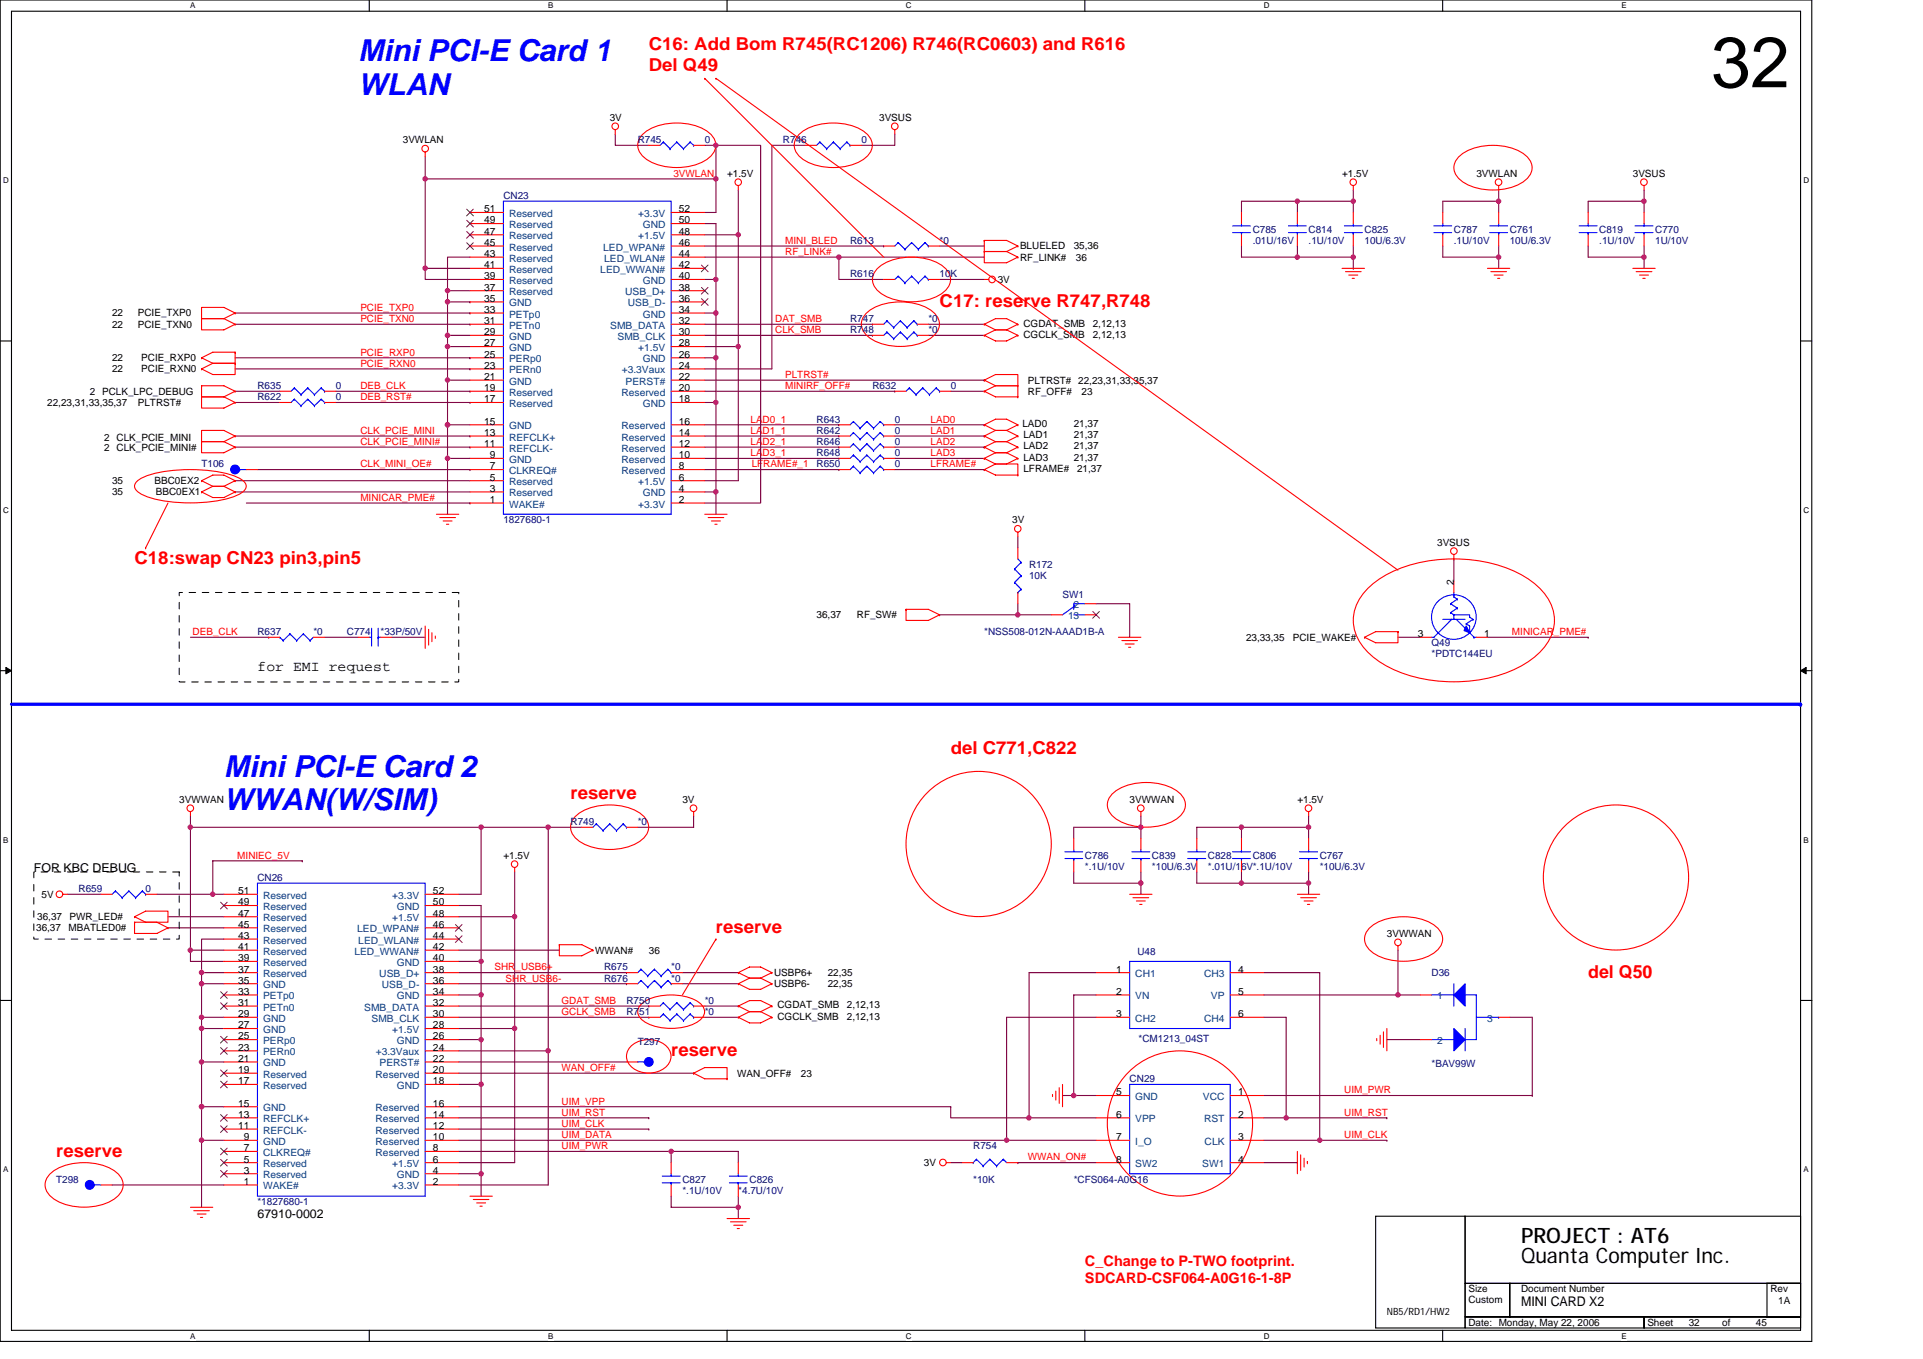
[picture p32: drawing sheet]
<svg xmlns="http://www.w3.org/2000/svg" width="297mm" height="210mm" viewBox="0 0 297 210" stroke-linecap="round" stroke-linejoin="round" font-family="sans-serif">
<defs><g id="words">
<text font-size="11" x="264.3" y="13.5">32</text>
<g font-size="4.7" fill="#00f">
<text x="55.3" y="9.5">Mini PCI-E Card 1</text>
<text x="55.3" y="14.7">WLAN</text>
<text x="34.6" y="120">Mini PCI-E Card 2</text>
<text x="34.6" y="125.2">WWAN(W/SIM)</text>
</g>
<g font-size="3.3">
<text x="234.9" y="195.1">Quanta Computer Inc.</text>
<text x="234.9" y="192">PROJECT : AT6</text>
</g>
<g font-size="2.8" fill="#f00">
<text x="100.2" y="7.7">C16: Add Bom R745(RC1206) R746(RC0603) and R616</text>
<text x="100.2" y="11">Del Q49</text>
<text x="145.1" y="47.5">C17: reserve R747,R748</text>
<text x="20.8" y="87.2">C18:swap CN23 pin3,pin5</text>
<text x="146.9" y="116.6">del C771,C822</text>
<text x="88.1" y="123.5">reserve</text>
<text x="110.6" y="144.2">reserve</text>
<text x="245.3" y="151.1">del Q50</text>
<text x="103.7" y="163.2">reserve</text>
<text x="8.7" y="178.8">reserve</text>
</g>
<text font-size="2.2" x="39.8" y="103.7">for EMI request</text>
<g font-size="2.2" fill="#f00">
<text x="167.6" y="195.6">C_Change to P-TWO footprint.</text>
<text x="167.6" y="198.2">SDCARD-CSF064-A0G16-1-8P</text>
</g>
<text font-size="2.1" x="234.9" y="201.9">MINI CARD X2</text>
<g font-size="1.9">
<text x="5.2" y="134.7">FOR KBC DEBUG</text>
<text x="39.8" y="188.2">67910-0002</text>
</g>
<g font-size="1.5">
<text x="62.2" y="22.1">3VWLAN</text>
<text x="94.2" y="18.7">3V</text>
<text x="135.8" y="18.7">3VSUS</text>
<text x="112.3" y="27.3">+1.5V</text>
<text x="207.3" y="27.3">+1.5V</text>
<text x="228" y="27.3">3VWLAN</text>
<text x="252.2" y="27.3">3VSUS</text>
<text x="74.8" y="32.8">51</text>
<text x="74.8" y="34.5">49</text>
<text x="104.9" y="32.8">52</text>
<text x="104.9" y="34.5">50</text>
<text x="74.8" y="36.3">47</text>
<text x="74.8" y="38">45</text>
<text x="74.8" y="39.7">43</text>
<text x="74.8" y="41.4">41</text>
<text x="104.9" y="36.3">48</text>
<text x="104.9" y="41.4">42</text>
<text x="104.9" y="38">46</text>
<text x="104.9" y="39.7">44</text>
<text x="157.6" y="40.3">RF_LINK#</text>
<text x="157.6" y="38.5">BLUELED</text>
<text x="165.9" y="38.5">35,36</text>
<text x="166.2" y="40.3">36</text>
<text x="74.8" y="43.2">39</text>
<text x="74.8" y="44.9">37</text>
<text x="74.8" y="46.6">35</text>
<text x="104.9" y="46.6">36</text>
<text x="104.9" y="43.2">40</text>
<text x="104.9" y="44.9">38</text>
<text x="154.1" y="43.7">3V</text>
<text x="17.3" y="48.9">22</text>
<text x="17.3" y="50.6">22</text>
<text x="21.3" y="48.9">PCIE_TXP0</text>
<text x="21.3" y="50.6">PCIE_TXN0</text>
<text x="74.8" y="48.3">33</text>
<text x="74.8" y="50.1">31</text>
<text x="74.8" y="51.8">29</text>
<text x="74.8" y="53.5">27</text>
<text x="104.9" y="53.5">28</text>
<text x="104.9" y="48.3">34</text>
<text x="104.9" y="50.1">32</text>
<text x="104.9" y="51.8">30</text>
<text x="158.1" y="50.5">CGDAT_SMB</text>
<text x="158.1" y="52.2">CGCLK_SMB</text>
<text x="168.8" y="52.2">2,12,13</text>
<text x="168.8" y="50.5">2,12,13</text>
<text x="17.3" y="57.5">22</text>
<text x="17.3" y="55.8">22</text>
<text x="21.8" y="57.5">PCIE_RXN0</text>
<text x="21.8" y="55.8">PCIE_RXP0</text>
<text x="74.8" y="55.3">25</text>
<text x="74.8" y="57">23</text>
<text x="74.8" y="58.7">21</text>
<text x="104.9" y="58.7">22</text>
<text x="104.9" y="55.3">26</text>
<text x="104.9" y="57">24</text>
<text x="158.8" y="59.3">PLTRST# 22,23,31,33,35,37</text>
<text x="7.3" y="62.7">22,23,31,33,35,37</text>
<text x="13.9" y="61">2 PCLK_LPC_DEBUG</text>
<text x="21.3" y="62.7">PLTRST#</text>
<text x="74.8" y="60.4">19</text>
<text x="74.8" y="62.2">17</text>
<text x="74.8" y="65.6">15</text>
<text x="104.9" y="62.2">18</text>
<text x="104.9" y="60.4">20</text>
<text x="104.9" y="65.6">16</text>
<text x="157.9" y="66">LAD0</text>
<text x="158.8" y="61">RF_OFF#</text>
<text x="165.9" y="66">21,37</text>
<text x="167.1" y="61">23</text>
<text x="16.1" y="69.6">2 CLK_PCIE_MINI#</text>
<text x="16.1" y="68.1">2 CLK_PCIE_MINI</text>
<text x="74.8" y="67.4">13</text>
<text x="74.8" y="69.1">11</text>
<text x="75.7" y="70.8">9</text>
<text x="104.9" y="67.4">14</text>
<text x="104.9" y="69.1">12</text>
<text x="104.9" y="70.8">10</text>
<text x="158.1" y="67.7">LAD1</text>
<text x="158.1" y="69.4">LAD2</text>
<text x="158.1" y="71.2">LAD3</text>
<text x="165.9" y="67.7">21,37</text>
<text x="165.9" y="69.4">21,37</text>
<text x="165.9" y="71.2">21,37</text>
<text x="17.3" y="76.5">35</text>
<text x="17.3" y="74.8">35</text>
<text x="23.9" y="74.8">BBC0EX2</text>
<text x="24.1" y="76.5">BBC0EX1</text>
<text x="75.7" y="72.5">7</text>
<text x="75.7" y="74.3">5</text>
<text x="75.7" y="76">3</text>
<text x="75.7" y="77.7">1</text>
<text x="104.9" y="74.3">6</text>
<text x="104.9" y="77.7">2</text>
<text x="104.9" y="76">4</text>
<text x="104.9" y="72.5">8</text>
<text x="158.1" y="72.9">LFRAME#</text>
<text x="166.4" y="72.9">21,37</text>
<text x="156.4" y="80.9">3V</text>
<text x="222" y="84.3">3VSUS</text>
<text x="126.1" y="95.5">36,37</text>
<text x="132.4" y="95.5">RF_SW#</text>
<text x="224.6" y="90.3" transform="rotate(-90 224.6 90.3)">2</text>
<text x="192.5" y="99">23,33,35</text>
<text x="199.7" y="99">PCIE_WAKE#</text>
<text x="219" y="98.4">3</text>
<text x="229.3" y="98.4">1</text>
<text x="27.7" y="124">3VWWAN</text>
<text x="105.4" y="124">3V</text>
<text x="174.5" y="124">3VWWAN</text>
<text x="200.4" y="124">+1.5V</text>
<text x="77.8" y="132.7">+1.5V</text>
<text x="5.6" y="143.9">36,37</text>
<text x="5.8" y="142.2">36,37</text>
<text x="6.4" y="138.7">5V</text>
<text x="10.6" y="143.9">MBATLED0#</text>
<text x="10.7" y="142.2">PWR_LED#</text>
<text x="36.8" y="138.2">51</text>
<text x="36.8" y="139.9">49</text>
<text x="36.8" y="141.6">47</text>
<text x="36.8" y="143.3">45</text>
<text x="66.9" y="138.2">52</text>
<text x="66.9" y="141.6">48</text>
<text x="66.9" y="139.9">50</text>
<text x="66.9" y="143.3">46</text>
<text x="36.8" y="145.1">43</text>
<text x="36.8" y="146.8">41</text>
<text x="36.8" y="148.5">39</text>
<text x="66.9" y="148.5">40</text>
<text x="66.9" y="146.8">42</text>
<text x="66.9" y="145.1">44</text>
<text x="91.9" y="147.4">WWAN#</text>
<text x="100.2" y="147.4">36</text>
<text x="214.2" y="144.8">3VWWAN</text>
<text x="36.8" y="150.3">37</text>
<text x="36.8" y="152">35</text>
<text x="36.8" y="153.7">33</text>
<text x="36.8" y="155.4">31</text>
<text x="66.9" y="152">36</text>
<text x="66.9" y="153.7">34</text>
<text x="66.9" y="155.4">32</text>
<text x="66.9" y="150.3">38</text>
<text x="119.6" y="150.8">USBP6+</text>
<text x="119.6" y="152.5">USBP6-</text>
<text x="120.1" y="155.8">CGDAT_SMB</text>
<text x="127.9" y="150.8">22,35</text>
<text x="127.9" y="152.5">22,35</text>
<text x="130.8" y="155.8">2,12,13</text>
<text x="172.4" y="150.3">1</text>
<text x="172.4" y="153.7">2</text>
<text x="191.2" y="153.7">5</text>
<text x="191.2" y="150.3">4</text>
<text x="36.8" y="157.2">29</text>
<text x="36.8" y="158.9">27</text>
<text x="36.8" y="160.6">25</text>
<text x="66.9" y="158.9">28</text>
<text x="66.9" y="160.6">26</text>
<text x="66.9" y="157.2">30</text>
<text x="120.1" y="157.5">CGCLK_SMB</text>
<text x="130.8" y="157.5">2,12,13</text>
<text x="172.4" y="157.2">3</text>
<text x="191.2" y="157.2">6</text>
<text x="36.8" y="162.3">23</text>
<text x="36.8" y="164.1">21</text>
<text x="36.8" y="165.8">19</text>
<text x="36.8" y="167.5">17</text>
<text x="66.9" y="164.1">22</text>
<text x="66.9" y="167.5">18</text>
<text x="66.9" y="162.3">24</text>
<text x="66.9" y="165.8">20</text>
<text x="113.9" y="166.3">WAN_OFF#</text>
<text x="123.7" y="166.3">23</text>
<text x="36.8" y="171">15</text>
<text x="36.8" y="172.7">13</text>
<text x="66.9" y="171">16</text>
<text x="66.9" y="172.7">14</text>
<text x="172.4" y="169.2">5</text>
<text x="172.4" y="172.7">6</text>
<text x="191.2" y="169.2">1</text>
<text x="191.2" y="172.7">2</text>
<text x="36.8" y="174.4">11</text>
<text x="37.7" y="176.2">9</text>
<text x="37.7" y="177.9">7</text>
<text x="37.7" y="179.6">5</text>
<text x="66.9" y="179.6">6</text>
<text x="66.9" y="174.4">12</text>
<text x="66.9" y="176.2">10</text>
<text x="66.9" y="177.9">8</text>
<text x="172.4" y="176.2">7</text>
<text x="172.4" y="179.6">8</text>
<text x="191.2" y="176.2">3</text>
<text x="191.2" y="179.6">4</text>
<text x="37.7" y="181.3">3</text>
<text x="37.7" y="183.1">1</text>
<text x="66.9" y="183.1">2</text>
<text x="66.9" y="181.3">4</text>
<text x="142.7" y="180.2">3V</text>
<text x="214.2" y="203.2">NB5/RD1/HW2</text>
<text x="226.8" y="199.7">Size</text>
<text x="226.8" y="201.3">Custom</text>
<text x="234.9" y="199.7">Document Number</text>
<text x="273.5" y="199.7">Rev</text>
<text x="274.7" y="201.4">1A</text>
<text x="226.8" y="204.9">Date: Monday, May 22, 2006</text>
<text x="254.5" y="204.9">Sheet</text>
<text x="260.9" y="204.9">32</text>
<text x="266" y="204.9">of</text>
<text x="271.2" y="204.9">45</text>
</g>
<g font-size="1.5" fill="#000080">
<text x="98.5" y="22.1">R745</text>
<text x="108.9" y="22.1">0</text>
<text x="120.9" y="22.1">R746</text>
<text x="133" y="22.1">0</text>
<text x="77.8" y="30.8">CN23</text>
<text x="193.5" y="35.9">C785</text>
<text x="202.1" y="35.9">C814</text>
<text x="210.8" y="35.9">C825</text>
<text x="224.6" y="35.9">C787</text>
<text x="233.2" y="35.9">C761</text>
<text x="247" y="35.9">C819</text>
<text x="255.7" y="35.9">C770</text>
<text x="131.3" y="37.7">R613</text>
<text x="145.1" y="37.7">*0</text>
<text x="193.5" y="37.7">.01U/16V</text>
<text x="202.1" y="37.7">.1U/10V</text>
<text x="210.8" y="37.7">10U/6.3V</text>
<text x="224.6" y="37.7">.1U/10V</text>
<text x="233.2" y="37.7">10U/6.3V</text>
<text x="247" y="37.7">.1U/10V</text>
<text x="255.7" y="37.7">1U/10V</text>
<text x="131.3" y="42.9">R616</text>
<text x="145.1" y="42.9">10K</text>
<text x="131.3" y="51.5">R748</text>
<text x="131.3" y="49.8">R747</text>
<text x="143.4" y="51.5">*0</text>
<text x="143.4" y="49.8">*0</text>
<text x="39.8" y="60.1">R635</text>
<text x="39.8" y="61.8">R622</text>
<text x="51.9" y="60.1">0</text>
<text x="51.9" y="61.8">0</text>
<text x="126.1" y="65.3">R643</text>
<text x="134.8" y="60.1">R632</text>
<text x="138.2" y="65.3">0</text>
<text x="146.8" y="60.1">0</text>
<text x="126.1" y="67">R642</text>
<text x="126.1" y="68.8">R646</text>
<text x="126.1" y="70.5">R648</text>
<text x="138.2" y="67">0</text>
<text x="138.2" y="68.8">0</text>
<text x="138.2" y="70.5">0</text>
<text x="31.1" y="72.2">T106</text>
<text x="126.1" y="72.2">R650</text>
<text x="138.2" y="72.2">0</text>
<text x="77.8" y="80.9">1827680-1</text>
<text x="159" y="87.8">R172</text>
<text x="159" y="89.5">10K</text>
<text x="164.1" y="92.4">SW1</text>
<text x="39.8" y="98.1">R637</text>
<text x="48.4" y="98.1">*0</text>
<text x="53.6" y="98.1">C774</text>
<text x="58.8" y="98.1">*33P/50V</text>
<text x="152" y="98.1">*NSS508-012N-AAAD1B-A</text>
<text x="221.1" y="99.9">Q49</text>
<text x="221.1" y="101.6">*PDTC144EU</text>
<text x="88.1" y="127.5">R749</text>
<text x="98.5" y="127.5">*0</text>
<text x="12.1" y="137.9">R659</text>
<text x="22.5" y="137.9">0</text>
<text x="39.8" y="136.1">CN26</text>
<text x="167.6" y="132.7">C786</text>
<text x="167.6" y="134.4">*.1U/10V</text>
<text x="177.9" y="132.7">C839</text>
<text x="177.9" y="134.4">*10U/6.3V</text>
<text x="186.6" y="132.7">C828</text>
<text x="186.6" y="134.4">*.01U/16V*.1U/10V</text>
<text x="193.5" y="132.7">C806</text>
<text x="203.9" y="132.7">C767</text>
<text x="203.9" y="134.4">*10U/6.3V</text>
<text x="93.3" y="149.9">R675</text>
<text x="103.7" y="149.9">*0</text>
<text x="175.7" y="147.5">U48</text>
<text x="93.3" y="151.7">R676</text>
<text x="96.8" y="155.1">R750</text>
<text x="103.7" y="151.7">*0</text>
<text x="108.9" y="155.1">*0</text>
<text x="221.1" y="150.8">D36</text>
<text x="96.8" y="156.8">R751</text>
<text x="98.5" y="161.5">T297</text>
<text x="108.9" y="156.8">*0</text>
<text x="175.9" y="161">*CM1213_04ST</text>
<text x="174.5" y="167.2">CN29</text>
<text x="221.1" y="164.8">*BAV99W</text>
<text x="150.3" y="177.6">R754</text>
<text x="8.7" y="182.8">T298</text>
<text x="105.4" y="182.8">C827</text>
<text x="105.4" y="184.5">*.1U/10V</text>
<text x="114" y="184.5">*4.7U/10V</text>
<text x="115.8" y="182.8">C826</text>
<text x="150.3" y="182.8">*10K</text>
<text x="165.9" y="182.8">*CFS064-A0G16</text>
<text x="39.8" y="186.2">*1827680-1</text>
</g>
<g font-size="1.5" fill="#f00">
<text x="104" y="27.3">3VWLAN</text>
<text x="121.3" y="39.4">RF_LINK#</text>
<text x="121.3" y="37.7">MINI_BLED</text>
<text x="55.7" y="49.8">PCIE_TXN0</text>
<text x="55.7" y="48">PCIE_TXP0</text>
<text x="119.7" y="51.5">CLK_SMB</text>
<text x="119.7" y="49.8">DAT_SMB</text>
<text x="55.7" y="56.7">PCIE_RXN0</text>
<text x="55.7" y="54.9">PCIE_RXP0</text>
<text x="121.3" y="58.4">PLTRST#</text>
<text x="55.7" y="61.8">DEB_RST#</text>
<text x="55.7" y="60.1">DEB_CLK</text>
<text x="115.9" y="65.3">LAD0_1</text>
<text x="121.3" y="60.1">MINIRF_OFF#</text>
<text x="143.7" y="65.3">LAD0</text>
<text x="55.7" y="67">CLK_PCIE_MINI</text>
<text x="55.7" y="68.7">CLK_PCIE_MINI#</text>
<text x="115.9" y="67">LAD1_1</text>
<text x="115.9" y="70.5">LAD3_1</text>
<text x="115.9" y="68.7">LAD2_1</text>
<text x="143.7" y="67">LAD1</text>
<text x="143.7" y="68.7">LAD2</text>
<text x="143.7" y="70.5">LAD3</text>
<text x="55.7" y="77.4">MINICAR_PME#</text>
<text x="55.7" y="72.2">CLK_MINI_OE#</text>
<text x="116.1" y="72.2">LFRAME#_1</text>
<text x="143.7" y="72.2">LFRAME#</text>
<text x="29.8" y="98.1">DEB_CLK</text>
<text x="233.5" y="98.1">MINICAR_PME#</text>
<text x="36.7" y="132.7">MINIEC_5V</text>
<text x="76.4" y="149.9">SHR_USB6+</text>
<text x="78.1" y="151.7">SHR_USB6-</text>
<text x="86.7" y="155.1">GDAT_SMB</text>
<text x="86.7" y="156.8">GCLK_SMB</text>
<text x="86.7" y="165.5">WAN_OFF#</text>
<text x="86.7" y="172.4">UIM_RST</text>
<text x="86.7" y="170.7">UIM_VPP</text>
<text x="207.6" y="168.9">UIM_PWR</text>
<text x="207.6" y="172.4">UIM_RST</text>
<text x="86.7" y="177.6">UIM_PWR</text>
<text x="86.7" y="174.1">UIM_CLK</text>
<text x="86.7" y="175.9">UIM_DATA</text>
<text x="158.8" y="179.3">WWAN_ON#</text>
<text x="207.6" y="175.9">UIM_CLK</text>
</g>
<g font-size="1.5" fill="#004080">
<text x="78.6" y="33.5">Reserved</text>
<text x="78.6" y="35.2">Reserved</text>
<text x="98.6" y="33.5">+3.3V</text>
<text x="99.3" y="35.2">GND</text>
<text x="78.6" y="37">Reserved</text>
<text x="78.6" y="38.7">Reserved</text>
<text x="78.6" y="40.4">Reserved</text>
<text x="93.2" y="38.7">LED_WPAN#</text>
<text x="93.3" y="40.4">LED_WLAN#</text>
<text x="98.6" y="37">+1.5V</text>
<text x="78.6" y="42.2">Reserved</text>
<text x="78.6" y="43.9">Reserved</text>
<text x="78.6" y="45.6">Reserved</text>
<text x="78.6" y="47.3">GND</text>
<text x="92.7" y="42.2">LED_WWAN#</text>
<text x="96.6" y="45.6">USB_D+</text>
<text x="97" y="47.3">USB_D-</text>
<text x="99.3" y="43.9">GND</text>
<text x="78.6" y="49.1">PETp0</text>
<text x="78.6" y="50.8">PETn0</text>
<text x="78.6" y="52.5">GND</text>
<text x="94.3" y="50.8">SMB_DATA</text>
<text x="95.4" y="52.5">SMB_CLK</text>
<text x="99.3" y="49.1">GND</text>
<text x="78.6" y="54.3">GND</text>
<text x="78.6" y="56">PERp0</text>
<text x="78.6" y="57.7">PERn0</text>
<text x="78.6" y="59.4">GND</text>
<text x="96" y="57.7">+3.3Vaux</text>
<text x="96.6" y="59.4">PERST#</text>
<text x="98.6" y="54.3">+1.5V</text>
<text x="99.3" y="56">GND</text>
<text x="78.6" y="61.2">Reserved</text>
<text x="78.6" y="62.9">Reserved</text>
<text x="96" y="61.2">Reserved</text>
<text x="99.3" y="62.9">GND</text>
<text x="78.6" y="66.3">GND</text>
<text x="78.6" y="68.1">REFCLK+</text>
<text x="78.6" y="69.8">REFCLK-</text>
<text x="78.6" y="71.5">GND</text>
<text x="96" y="66.3">Reserved</text>
<text x="96" y="68.1">Reserved</text>
<text x="96" y="69.8">Reserved</text>
<text x="96" y="71.5">Reserved</text>
<text x="78.6" y="73.3">CLKREQ#</text>
<text x="78.6" y="75">Reserved</text>
<text x="78.6" y="76.7">Reserved</text>
<text x="96" y="73.3">Reserved</text>
<text x="98.6" y="75">+1.5V</text>
<text x="99.3" y="76.7">GND</text>
<text x="78.6" y="78.4">WAKE#</text>
<text x="98.6" y="78.4">+3.3V</text>
<text x="165" y="95.7">13</text>
<text x="165.8" y="94">2</text>
<text x="40.6" y="138.9">Reserved</text>
<text x="40.6" y="140.6">Reserved</text>
<text x="40.6" y="142.3">Reserved</text>
<text x="60.6" y="138.9">+3.3V</text>
<text x="60.6" y="142.3">+1.5V</text>
<text x="61.3" y="140.6">GND</text>
<text x="40.6" y="144.1">Reserved</text>
<text x="40.6" y="145.8">Reserved</text>
<text x="40.6" y="147.5">Reserved</text>
<text x="40.6" y="149.2">Reserved</text>
<text x="54.7" y="147.5">LED_WWAN#</text>
<text x="55.2" y="144.1">LED_WPAN#</text>
<text x="55.3" y="145.8">LED_WLAN#</text>
<text x="61.3" y="149.2">GND</text>
<text x="40.6" y="151">Reserved</text>
<text x="40.6" y="152.7">GND</text>
<text x="40.6" y="154.4">PETp0</text>
<text x="58.6" y="151">USB_D+</text>
<text x="59" y="152.7">USB_D-</text>
<text x="61.3" y="154.4">GND</text>
<text x="175.4" y="151">CH1</text>
<text x="175.4" y="154.4">VN</text>
<text x="186" y="151">CH3</text>
<text x="187" y="154.4">VP</text>
<text x="222" y="154.4">1</text>
<text x="40.6" y="156.1">PETn0</text>
<text x="40.6" y="157.9">GND</text>
<text x="40.6" y="159.6">GND</text>
<text x="40.6" y="161.3">PERp0</text>
<text x="56.3" y="156.1">SMB_DATA</text>
<text x="57.4" y="157.9">SMB_CLK</text>
<text x="60.6" y="159.6">+1.5V</text>
<text x="61.3" y="161.3">GND</text>
<text x="175.4" y="157.9">CH2</text>
<text x="186" y="157.9">CH4</text>
<text x="222" y="161.3">2</text>
<text x="229.7" y="157.9">3</text>
<text x="40.6" y="163.1">PERn0</text>
<text x="40.6" y="164.8">GND</text>
<text x="40.6" y="166.5">Reserved</text>
<text x="58" y="166.5">Reserved</text>
<text x="58" y="163.1">+3.3Vaux</text>
<text x="58.6" y="164.8">PERST#</text>
<text x="40.6" y="168.3">Reserved</text>
<text x="40.6" y="171.7">GND</text>
<text x="40.6" y="173.4">REFCLK+</text>
<text x="58" y="171.7">Reserved</text>
<text x="58" y="173.4">Reserved</text>
<text x="61.3" y="168.3">GND</text>
<text x="175.4" y="170">GND</text>
<text x="175.4" y="173.4">VPP</text>
<text x="185.8" y="170">VCC</text>
<text x="186" y="173.4">RST</text>
<text x="40.6" y="175.2">REFCLK-</text>
<text x="40.6" y="176.9">GND</text>
<text x="40.6" y="178.6">CLKREQ#</text>
<text x="58" y="175.2">Reserved</text>
<text x="58" y="176.9">Reserved</text>
<text x="58" y="178.6">Reserved</text>
<text x="175.4" y="176.9">I_O</text>
<text x="186.1" y="176.9">CLK</text>
<text x="40.6" y="180.3">Reserved</text>
<text x="40.6" y="182.1">Reserved</text>
<text x="40.6" y="183.8">WAKE#</text>
<text x="60.6" y="180.3">+1.5V</text>
<text x="60.6" y="183.8">+3.3V</text>
<text x="61.3" y="182.1">GND</text>
<text x="175.4" y="180.3">SW2</text>
<text x="185.7" y="180.3">SW1</text>
</g>
<g font-size="1.2">
<text x="29.4" y="1.3">A</text>
<text x="84.7" y="1.3">B</text>
<text x="139.9" y="1.3">C</text>
<text x="195.2" y="1.3">D</text>
<text x="250.5" y="1.3">E</text>
<text x=".5" y="28.3">D</text>
<text x="278.6" y="28.3">D</text>
<text x=".5" y="79.2">C</text>
<text x="278.6" y="79.2">C</text>
<text x=".5" y="130.2">B</text>
<text x="278.6" y="130.2">B</text>
<text x=".5" y="181.1">A</text>
<text x="278.6" y="181.1">A</text>
<text x="29.4" y="206.8">A</text>
<text x="84.7" y="206.8">B</text>
<text x="139.9" y="206.8">C</text>
<text x="195.2" y="206.8">D</text>
<text x="250.5" y="206.8">E</text>
</g>
</g></defs>
<path d="M0 0h279.9v207.3h-279.9zM1.8 1.7h276.3v203.8h-276.3z" fill="none" stroke="#000" stroke-width=".17"/>
<g fill="#fff">
<path d="M29.4 .2h.8v1.4h-.8z"/>
<path d="M29.4 205.7h.8v1.4h-.8z"/>
</g>
<path d="M57 0v1.7M57 205.5v1.8" fill="none" stroke="#000" stroke-width=".17"/>
<g fill="#fff">
<path d="M84.7 .2h.7v1.4h-.7z"/>
<path d="M84.7 205.7h.7v1.4h-.7z"/>
</g>
<path d="M112.3 0v1.7M112.3 205.5v1.8" fill="none" stroke="#000" stroke-width=".17"/>
<g fill="#fff">
<path d="M139.9 .2h.9v1.4h-.9z"/>
<path d="M139.9 205.7h.9v1.4h-.9z"/>
</g>
<path d="M167.6 0v1.7M167.6 205.5v1.8" fill="none" stroke="#000" stroke-width=".17"/>
<g fill="#fff">
<path d="M195.2 .2h.8v1.4h-.8z"/>
<path d="M195.2 205.7h.8v1.4h-.8z"/>
</g>
<path d="M222.8 0v1.7M222.8 205.5v1.8" fill="none" stroke="#000" stroke-width=".17"/>
<g fill="#fff">
<path d="M250.5 .2h.7v1.4h-.7z"/>
<path d="M250.5 205.7h.7v1.4h-.7z"/>
<path d="M.5 27.2h.8v1.4h-.8z"/>
<path d="M278.6 27.2h.8v1.4h-.8z"/>
<path d="M.5 78.1h.8v1.4h-.8z"/>
<path d="M278.6 78.1h.8v1.4h-.8z"/>
</g>
<path d="M0 52.7h1.8M278.1 52.7h1.8" fill="none" stroke="#000" stroke-width=".17"/>
<g fill="#fff">
<path d="M.5 129.1h.8v1.4h-.8z"/>
<path d="M278.6 129.1h.8v1.4h-.8z"/>
</g>
<path d="M0 103.6h1.8M278.1 103.6h1.8" fill="none" stroke="#000" stroke-width=".17"/>
<path d="M.9 103.1l.9 .5-.9 .5zM278.1 103.6l.9-.5v1z" fill="#000" stroke="#000" stroke-width=".15"/>
<g fill="#fff">
<path d="M.5 180h.8v1.4h-.8z"/>
<path d="M278.6 180h.8v1.4h-.8z"/>
</g>
<path d="M0 154.6h1.8M278.1 154.6h1.8M212.5 187.9h13.8v17.3h-13.8zM226.3 198.3h6.9v5.2h-6.9zM226.3 187.9h51.8v10.4h-51.8zM233.2 198.3h44.9v5.2h-44.9zM272.9 198.3h5.2v5.2h-5.2zM226.3 203.5h27.7v1.7h-27.7zM254 203.5h24.1v1.7h-24.1z" fill="none" stroke="#000" stroke-width=".17"/>
<g fill="none" stroke="#800040" stroke-width=".17">
<path d="M65.7 27.6v13.9M65.7 24.2v3.4M65.7 27.6h44.9M72.6 39.7h-3.5v5.2M95 20.7v1.8h5.2M108.9 34.5h1.7v8.7M108.9 36.3h5.1M108.9 22.5h1.7M108.9 39.7h20.7M108.9 38h27.6M110.6 27.6v5.2h-1.7M110.6 27.6h.1"/>
<path d="M110.6 22.5h6.9v55.2h-8.6M110.6 22.5v5.1M114 29.4v6.9M114 36.3v17.3M124.4 22.5h-5.2v34.5h-10.3M129.6 39.7h.1M129.6 39.7h22.4M129.6 39.7v3.5h6.9M136.5 38h.1M138.2 20.7v1.8h-5.1M145.1 38h6.9M191.8 38v1.7h8.6"/>
<path d="M200.4 39.7h8.6M200.4 31.1v1.7M200.4 31.1h-8.6v1.7M200.4 39.7h.1M200.4 38v1.7M200.4 31.1h8.6M209 38v1.7M209 31.1h.1M209 31.1v1.7M209 29.4v1.7M209 39.7v1.8M222.9 38v1.7h8.6"/>
<path d="M231.5 31.1h-8.6v1.7M231.5 39.7v1.8M231.5 29.4v1.7M231.5 31.1h.1M231.5 39.7h.1M231.5 31.1v1.7M231.5 38v1.7M245.3 38v1.7h8.7M254 31.1h-8.7v1.7M254 39.7h.1M254 31.1v1.7M254 39.7v1.8"/>
<path d="M254 29.4v1.7M254 31.1h.1M254 38v1.7M36.3 50.1h36.3M36.3 57h36.3M36.3 55.3h36.3M36.3 48.4h36.3M65.7 41.5v1.7h6.9M65.7 41.5h.1M65.7 41.5h6.9M69.1 58.7h3.5M69.1 53.6h3.5"/>
<path d="M69.1 51.8h.1M69.1 51.8h3.5M69.1 58.7h.1M69.1 53.6h.1M69.1 44.9h.1M69.1 44.9v1.8M69.1 46.7v24.1M69.1 46.7h3.5M69.1 44.9h3.5M72.6 50.1h.1M72.6 57h.1M72.6 55.3h.1"/>
<path d="M72.6 48.4h.1M72.6 46.7h.1M108.9 53.6h5.1M108.9 55.3h1.7M108.9 48.4h1.7M108.9 43.2h1.7v5.2M108.9 51.8h25.9M108.9 50.1h25.9M108.9 58.7h43.1M110.6 55.3h.1M110.6 43.2h.1M110.6 48.4h.1"/>
<path d="M110.6 48.4v27.6M114 53.6v20.7h-5.1M114 53.6h.1M134.8 51.8h.1M134.8 50.1h.1M143.4 50.1h8.6M143.4 51.8h8.6M145.1 43.2h6.9M152 58.7h.1M209 41.5h.1M36.3 62.2h6.9M36.3 60.5h6.9"/>
<path d="M36.3 76h36.3M36.3 74.3h36.3M36.3 67.4h36.3M36.3 69.1h36.3M38.1 77.7h34.5M39.8 72.6h32.8M51.9 60.5h20.7M51.9 62.2h20.7M69.1 70.8h.1M69.1 70.8h3.5M69.1 65.6h3.5M69.1 65.6h.1"/>
<path d="M69.1 70.8v8.7M72.6 77.7h.1M72.6 67.4h.1M72.6 69.1h.1M72.6 72.6h.1M72.6 62.2h.1M72.6 60.5h.1M108.9 62.2h1.7M108.9 76h1.7v3.5M108.9 60.5h29.3M108.9 67.4h20.7M108.9 69.1h20.7"/>
<path d="M108.9 72.6h20.7M108.9 65.6h20.7M108.9 70.8h20.7M110.6 62.2h.1M110.6 76h.1M129.6 65.6h.1M129.6 72.6h.1M129.6 67.4h.1M129.6 70.8h.1M129.6 69.1h.1M138.2 60.5h.1M138.2 67.4h13.8"/>
<path d="M138.2 69.1h13.8M138.2 72.6h13.8M138.2 65.6h13.8M138.2 70.8h13.8M146.9 60.5h5.1M152 67.4h.1M152 65.6h.1M152 69.1h.1M152 72.6h.1M152 70.8h.1M29.4 98.5h12.1M41.5 98.5h.1"/>
<path d="M50.1 98.5h5.2M60.5 98.5h5.2M145.1 95h12.1M157.2 95h.1M157.2 93.3v1.7h5.2M157.2 82.9v1.7M169.3 93.3h5.2v5.2M215.9 98.5h3.5M224.6 86.4v3.4M229.8 98.5h15.5M245.3 98.5h.1M10.4 138.2h5.2"/>
<path d="M24.2 138.2h8.7M29.4 126.1v1.7M29.4 127.8v19M29.4 127.8h44.9M32.9 138.2h.1M46.7 133h-13.8v5.2h1.7M46.7 133h.1M70.9 139.9h3.4v8.6M74.3 127.8v10.4h-3.4M74.3 127.8h10.4M74.3 127.8h.1M79.5 134.7v6.9"/>
<path d="M84.7 127.8h5.2M84.7 127.8v34.6M107.1 126.1v1.7h-8.6M165.9 134.7v1.8h10.3M176.2 127.8h-10.3v1.7M176.2 126.1v1.7M176.2 127.8h.1M176.2 136.5h.1M176.2 134.7v1.8M176.2 127.8v1.7M176.2 136.5v1.7M184.9 134.7v1.8h6.9"/>
<path d="M191.8 127.8v1.7M191.8 127.8h-6.9v1.7M191.8 134.7v1.8M191.8 136.5h10.3M191.8 127.8h10.3M202.1 136.5v1.7M202.1 136.5h.1M202.1 127.8h.1M202.1 127.8v1.7M202.1 126.1v1.7M202.1 134.7v1.8M25.9 143.4h8.7"/>
<path d="M25.9 141.6h8.7M29.4 146.8v1.7h5.2M29.4 146.8h5.2M29.4 146.8h.1M31.1 158.9h3.5M31.1 157.2h.1M31.1 152h3.5M31.1 157.2h3.5M31.1 158.9h.1M31.1 150.3h.1M31.1 150.3v1.7M31.1 152v24.2"/>
<path d="M31.1 150.3h3.5M34.6 145.1h-3.5v5.2M70.9 158.9h8.6M70.9 153.7h3.4M70.9 141.6h8.6M70.9 146.8h15.5M70.9 148.5h3.4M70.9 157.2h29.3M70.9 155.4h29.3M70.9 150.3h25.9M70.9 152h25.9M74.3 148.5h.1"/>
<path d="M74.3 153.7h.1M74.3 148.5v32.9M79.5 158.9v20.7h-8.6M79.5 158.9h.1M79.5 141.6v17.3M96.8 150.3h.1M96.8 152h.1M100.2 157.2h.1M100.2 155.4h.1M105.4 152h8.6M105.4 150.3h8.6M108.9 155.4h5.1"/>
<path d="M108.9 157.2h5.1M169.3 153.7h-3.4v15.6M169.3 157.2h-13.8v19M169.3 150.3h-10.3v22.4M195.2 157.2h3.5v15.5M195.2 150.3h8.7v25.9M195.2 153.7h20.7M215.9 153.7h.1M215.9 146.8v6.9M215.9 153.7h3.5M233.2 157.2h3.5v12.1M31.1 164.1h3.5"/>
<path d="M31.1 176.2h.1M31.1 176.2h3.5M31.1 164.1h.1M31.1 171h3.5M31.1 171h.1M31.1 176.2v10.3M70.9 160.6h3.4M70.9 167.6h3.4M70.9 164.1h25.9M70.9 162.4h13.8M70.9 177.9h32.8M70.9 174.5h29.3"/>
<path d="M70.9 172.7h29.3M70.9 171h76M70.9 165.8h36.2M70.9 176.2h84.6M74.3 160.6h.1M74.3 167.6h.1M84.7 162.4v20.7h-13.8M84.7 162.4h.1M100.2 174.5h.1M100.2 172.7h.1M103.7 177.9h.1M103.7 177.9h10.3v1.7"/>
<path d="M103.7 177.9v1.7M107.1 165.8h.1M146.9 171h.1M146.9 171v1.7h12.1M146.9 179.6h1.7M155.5 176.2h.1M155.5 176.2h13.8M157.2 179.6h.1M157.2 179.6h12.1M159 172.7h10.3M159 172.7h.1M164.1 169.3h1.8"/>
<path d="M165.9 169.3h3.4M165.9 169.3h.1M195.2 172.7h3.5M195.2 176.2h8.7M195.2 169.3h41.5M195.2 179.6h5.2M198.7 172.7h.1M198.7 172.7h15.5M200.4 179.6h.1M203.9 176.2h.1M203.9 176.2h10.3M214.2 160.6h5.2"/>
<path d="M214.2 176.2h.1M214.2 172.7h.1M236.7 169.3h.1M17.3 183.1h17.3M70.9 181.4h3.4M74.3 181.4v3.4M74.3 181.4h.1M103.7 184.8v1.7h10.3M114 184.8v1.7M114 186.5h.1M114 186.5v1.8"/>
</g>
<g fill="#f0f" stroke="#f0f" stroke-width=".17">
<circle cx="129.6" cy="39.7" r=".34"/>
<circle cx="253.9" cy="39.7" r=".34"/>
<circle cx="110.6" cy="55.3" r=".34"/>
<circle cx="69.1" cy="65.6" r=".34"/>
<circle cx="69.1" cy="70.8" r=".33"/>
<circle cx="69.1" cy="51.8" r=".34"/>
<circle cx="69.1" cy="46.6" r=".34"/>
<circle cx="110.6" cy="62.2" r=".33"/>
<circle cx="200.4" cy="39.7" r=".34"/>
<circle cx="231.5" cy="31.1" r=".34"/>
<circle cx="209" cy="39.7" r=".34"/>
<circle cx="114" cy="36.3" r=".33"/>
<circle cx="114" cy="53.5" r=".33"/>
<circle cx="69.1" cy="58.7" r=".34"/>
<circle cx="110.6" cy="43.2" r=".34"/>
<circle cx="200.4" cy="31.1" r=".34"/>
<circle cx="209" cy="31.1" r=".34"/>
<circle cx="231.5" cy="39.7" r=".34"/>
<circle cx="110.6" cy="76" r=".34"/>
<circle cx="110.6" cy="22.5" r=".34"/>
<circle cx="69.1" cy="53.5" r=".33"/>
<circle cx="84.7" cy="127.8" r=".34"/>
<circle cx="84.7" cy="162.3" r=".34"/>
<circle cx="74.3" cy="160.6" r=".34"/>
<circle cx="31.1" cy="171" r=".34"/>
<circle cx="31.1" cy="176.2" r=".34"/>
<circle cx="31.1" cy="152" r=".34"/>
<circle cx="31.1" cy="157.2" r=".33"/>
<circle cx="191.7" cy="136.4" r=".34"/>
<circle cx="202.1" cy="136.4" r=".34"/>
<circle cx="176.2" cy="127.8" r=".34"/>
<circle cx="79.5" cy="141.6" r=".34"/>
<circle cx="79.5" cy="158.9" r=".34"/>
<circle cx="31.1" cy="164.1" r=".34"/>
<circle cx="74.3" cy="148.5" r=".33"/>
<circle cx="191.7" cy="127.8" r=".34"/>
<circle cx="202.1" cy="127.8" r=".34"/>
<circle cx="176.2" cy="136.4" r=".34"/>
<circle cx="103.7" cy="177.9" r=".34"/>
<circle cx="74.3" cy="181.4" r=".34"/>
<circle cx="74.3" cy="167.5" r=".34"/>
<circle cx="215.9" cy="153.7" r=".34"/>
<circle cx="155.5" cy="176.2" r=".34"/>
<circle cx="165.8" cy="169.3" r=".34"/>
<circle cx="114" cy="186.5" r=".34"/>
<circle cx="110.6" cy="48.4" r=".34"/>
<circle cx="31.1" cy="158.9" r=".34"/>
<circle cx="74.3" cy="153.7" r=".34"/>
<circle cx="253.9" cy="31.1" r=".34"/>
<circle cx="157.2" cy="95" r=".34"/>
<circle cx="32.8" cy="138.2" r=".34"/>
<circle cx="69.1" cy="44.9" r=".33"/>
<circle cx="65.7" cy="27.6" r=".33"/>
<circle cx="110.6" cy="27.6" r=".33"/>
<circle cx="65.7" cy="41.4" r=".34"/>
<circle cx="31.1" cy="150.3" r=".34"/>
<circle cx="29.4" cy="146.8" r=".34"/>
<circle cx="29.4" cy="127.8" r=".34"/>
<circle cx="74.3" cy="127.8" r=".34"/>
<circle cx="198.7" cy="172.7" r=".34"/>
<circle cx="203.9" cy="176.2" r=".34"/>
<circle cx="158.9" cy="172.7" r=".34"/>
</g>
<g fill="none" stroke="#f00" stroke-width=".17">
<path d="M108.9 12.1h.1M108.9 12.1l27.6 27.6M110.6 12.1h.1M110.6 12.1l105.3 76M65.7 23.5v.7M72.6 32.8h5.2M72.6 34.5h5.2M72.6 36.3h5.2M72.6 38h5.2M72.6 39.7h5.2M95 20v.7M99.3 20.7a8.8 8.8 0 0 1 8.3-1.2 4.4 4.4 0 0 1 2.9 2.3 2.46 2.46 0 0 1-1.4 2.9 9.3 9.3 0 0 1-9.2 0 2.4 2.4 0 0 1-.6-4z"/>
<path d="M100.2 22.5h1.8M103.7 32.8h5.2M103.7 34.5h5.2M103.7 36.3h5.2M103.7 38h5.2M103.7 39.7h5.2M107.1 22.5h1.8M114 28.7v.7M123.5 20.7a8.8 8.8 0 0 1 8.3-1.2 4.4 4.4 0 0 1 2.8 2.3 2.46 2.46 0 0 1-1.3 2.9 9.3 9.3 0 0 1-9.2 0 2.4 2.4 0 0 1-.6-4zM124.4 22.5h1.7M131.3 22.5h1.8M136.5 38h1.7"/>
<path d="M138.2 20v.7M143.4 38h1.7M152 38.9h3.5M152 38.9v1.7h3.5l1.7-.9M152 38.9h.1M152 37.1h3.5l1.7 .9M152 37.1v1.8h3.5M152 37.1h.1M155.5 38.9l1.7 .8M157.2 39.7h.1M157.2 38h.1M157.2 38l-1.7 .9"/>
<path d="M191.8 32.8v1.7M191.8 36.3v1.7M200.4 32.8v1.7M200.4 36.3v1.7M209 28.7v.7M209 32.8v1.7M209 36.3v1.7M222.9 32.8v1.7M222.9 36.3v1.7M225.4 24.2a8.7 8.7 0 0 1 8.3-1.3 4.5 4.5 0 0 1 2.9 2.4 2.46 2.46 0 0 1-1.4 2.8 9.3 9.3 0 0 1-9.2 0 2.4 2.4 0 0 1-.6-3.9zM231.5 28.7v.7M231.5 32.8v1.7"/>
<path d="M231.5 36.3v1.7M245.3 32.8v1.7M245.3 36.3v1.7M254 28.7v.7M254 32.8v1.7M254 36.3v1.7M31.1 57h.1M31.1 55.3h.1M31.1 59.6h3.5l1.7 .9M31.1 59.6v1.7h3.5M31.1 59.6h.1M31.1 55.3l1.8 .8"/>
<path d="M32.9 56.1h3.4M32.9 56.1l-1.8 .9M34.6 49.2h-3.5v1.8h3.5l1.7-.9M34.6 49.2l1.7 .9M36.3 56.1v1.8h-3.4l-1.8-.9M36.3 56.1h.1M36.3 54.4h-3.4l-1.8 .9M36.3 54.4v1.7h-3.4M36.3 54.4h.1M36.3 48.4l-1.7-.9h-3.5v1.7h3.5M36.3 48.4h.1M36.3 50.1h.1"/>
<path d="M36.3 48.4l-1.7 .8M72.6 51.8h5.2M72.6 43.2h5.2M72.6 50.1h5.2M72.6 41.5h5.2M72.6 44.9h5.2M72.6 46.7h5.2M72.6 48.4h5.2M72.6 53.6h5.2M72.6 55.3h5.2M72.6 57h5.2M72.6 58.7h5.2"/>
<path d="M103.7 51.8h5.2M103.7 43.2h5.2M103.7 50.1h5.2M103.7 41.5h5.2M103.7 44.9h5.2M103.7 46.7h5.2M103.7 48.4h5.2M103.7 53.6h5.2M103.7 55.3h5.2M103.7 57h5.2M103.7 58.7h5.2M133.9 48.3a8.8 8.8 0 0 1 8.2-1.2 4.4 4.4 0 0 1 2.9 2.4 2.46 2.46 0 0 1-1.3 2.8 9.3 9.3 0 0 1-9.2 0 2.4 2.4 0 0 1-.6-4z"/>
<path d="M134.8 51.8h1.7M134.8 50.1h1.7M135.6 41.4a8.7 8.7 0 0 1 8.2-1.2 4.5 4.5 0 0 1 2.9 2.4 2.46 2.46 0 0 1-1.3 2.8 9.3 9.3 0 0 1-9.2 0 2.4 2.4 0 0 1-.6-4zM136.5 43.2h1.7M141.7 51.8h1.7M141.7 50.1h1.7M143.4 43.2h1.7M152 58.7h.1M152 58.7l1.8-.8h3.4v1.7M152 50.1h.1M152 50.1l1.8-.9h1.7l1.7 .9M152 51.8l1.8 .9h1.7l1.7-.9"/>
<path d="M152 51.8h.1M152 43.2h.7M152 58.7l1.8 .9M152 50.1l1.8 .9M153.8 59.6h3.4v1.7M153.8 59.6h3.4M153.8 51h1.7M153.8 59.6l-1.8 .9M153.8 51l-1.8 .8M155.5 51l1.7 .8M157.2 59.6h.1M157.2 50.1h.1"/>
<path d="M157.2 51.8h.1M157.2 50.1l-1.7 .9M207.3 41.5h3.5M207.8 42h2.4M208.3 42.5h1.4M208.9 43h.3M229.8 41.5h3.4M230.3 42h2.4M230.8 42.5h1.4M231.3 43h.4M252.2 41.5h3.5M252.7 42h2.5"/>
<path d="M253.3 42.5h1.3M253.8 43h.3M21.2 74.3a10.8 10.8 0 0 1 5.5-1.6 23 23 0 0 1 9.7 .9 2.15 2.15 0 0 1 1.6 1.5 2.16 2.16 0 0 1-1.6 1.5 23.4 23.4 0 0 1-14 0 2.15 2.15 0 0 1-1.6-1.5l.1-.4zM25.9 77.7l-3.4 6.9M31.1 76l1.8 .9h1.7l1.7-.9M31.1 76h.1M31.1 74.3h.1M31.1 74.3l1.8-.9h1.7l1.7 .9M31.1 74.3l1.8 .8M32.9 75.1h1.7M32.9 75.1l-1.8 .9M34.6 68.2h-3.5v1.8h3.5l1.7-.9"/>
<path d="M34.6 61.3h-3.5v1.8h3.5l1.7-.9M34.6 68.2l1.7 .9M34.6 61.3l1.7 .9M34.6 75.1l1.7 .9M36.3 69.1h.1M36.3 67.4l-1.7-.9h-3.5v1.7h3.5M36.3 67.4h.1M36.3 60.5h.1M36.3 62.2h.1M36.3 76h.1M36.3 74.3h.1M36.3 67.4l-1.7 .8"/>
<path d="M36.3 60.5l-1.7 .8M36.3 74.3l-1.7 .8M38.1 72.6h1.7M43.2 60.5h1.8M43.2 62.2h1.8M50.1 60.5h1.8M50.1 62.2h1.8M67.4 79.5h3.5M67.9 80h2.5M72.6 67.4h5.2M72.6 72.6h5.2M72.6 60.5h5.2"/>
<path d="M72.6 65.6h5.2M72.6 69.1h5.2M72.6 62.2h5.2M72.6 70.8h5.2M72.6 74.3h5.2M72.6 76h5.2M72.6 77.7h5.2M103.7 67.4h5.2M103.7 72.6h5.2M103.7 60.5h5.2M103.7 65.6h5.2M103.7 69.1h5.2"/>
<path d="M103.7 62.2h5.2M103.7 70.8h5.2M103.7 74.3h5.2M103.7 76h5.2M103.7 77.7h5.2M108.9 79.5h3.4M109.4 80h2.4M129.6 67.4h1.7M129.6 72.6h1.7M129.6 65.6h1.7M129.6 69.1h1.7M129.6 70.8h1.7"/>
<path d="M136.5 67.4h1.7M136.5 72.6h1.7M136.5 65.6h1.7M136.5 69.1h1.7M136.5 70.8h1.7M138.2 60.5h1.8M145.1 60.5h1.8M152 60.5l1.8 .8h3.4M152 60.5h.1M152 65.6h.1M152 65.6l1.8-.8h1.7l1.7 .8M152 67.4h.1"/>
<path d="M152 69.1h.1M152 72.6l1.8 .8h3.4M152 72.6h.1M152 70.8h.1M152 65.6l1.8 .9M152 67.4l1.8 .8M152 69.1l1.8 .9M152 70.8l1.8 .9M153.8 66.5h1.7M153.8 68.2h1.7M153.8 70h1.7M153.8 71.7h3.4v1.7"/>
<path d="M153.8 66.5l-1.8 .9M153.8 68.2l-1.8 .9M153.8 71.7l-1.8 .9M153.8 70l-1.8 .8M155.5 66.5l1.7 .9M155.5 68.2l1.7 .9M155.5 70l1.7 .8M157.2 61.3h.1M157.2 65.6h.1M157.2 67.4h.1M157.2 69.1h.1M157.2 73.4h.1"/>
<path d="M157.2 70.8l-1.7 .9h-1.7M157.2 70.8h.1M157.2 65.6l-1.7 .9M157.2 67.4l-1.7 .8M157.2 69.1l-1.7 .9M22.5 84.6h.1M41.5 98.5h1.7M48.4 98.5h1.7M55.3 98.5h1.7M58.8 98.5h1.7M65.7 96.7v3.5M66.2 97.2v2.5"/>
<path d="M66.7 97.8v1.3M67.2 98.3v.3M68.4 80.5h1.4M69 81h.3M109.9 80.5h1.4M110.4 81h.4M140 94.1h3.4l1.7 .9M140 94.1v1.8h3.4l1.7-.9M140 94.1h.1M145.1 95h.1M157.2 82.2v.7M157.2 84.6v1.8"/>
<path d="M157.2 91.5v1.8M162.4 95h1.7M167.6 95h1.7M167.6 93.3h1.7M172.8 98.5h3.4M173.3 99h2.4M173.8 99.5h1.4M210.8 98.5h.1M211.2 91.1a17.2 17.2 0 0 1 10-4.5 22.2 22.2 0 0 1 14.9 2.9 8.1 8.1 0 0 1 4 6.3 7.4 7.4 0 0 1-3 5.7 20.7 20.7 0 0 1-14.2 3.8 19.1 19.1 0 0 1-10.9-3.8 6.8 6.8 0 0 1-2.6-7.7l.4-1zM215.9 97.6h-3.4l-1.7 .9M215.9 97.6v1.7h-3.4l-1.7-.8M215.9 97.6h.1"/>
<path d="M219.4 98.5h1.7M224.6 86.4h.1M224.6 85.7v.7M224.6 89.8v1.7M228 98.5h1.8M174.3 100h.4M9.7 138.2h.7M15.6 138.2h1.7M22.5 138.2h1.7M29.4 125.4v.7M34.6 138.2h5.2M34.6 139.9h5.2"/>
<path d="M65.7 138.2h5.2M65.7 139.9h5.2M79.5 134v.7M89 126.1a8.8 8.8 0 0 1 8.2-1.3 4.4 4.4 0 0 1 2.9 2.4 2.46 2.46 0 0 1-1.3 2.8 9.3 9.3 0 0 1-9.3 0 2.4 2.4 0 0 1-.5-3.9zM89.9 127.8h1.7M96.8 127.8h1.7M107.1 125.4v.7M165.9 129.5v1.8M165.9 133v1.7M171.9 122.6a8.7 8.7 0 0 1 8.2-1.2 4.5 4.5 0 0 1 2.9 2.3 2.46 2.46 0 0 1-1.3 2.9 9.3 9.3 0 0 1-9.2 0 2.4 2.4 0 0 1-.6-4zM174.5 138.2h3.4M175 138.7h2.4"/>
<path d="M175.5 139.2h1.4M176 139.7h.4M176.2 125.4v.7M176.2 129.5v1.8M176.2 133v1.7M184.9 129.5v1.8M184.9 133v1.7M191.8 129.5v1.8M191.8 133v1.7M200.4 138.2h3.5M200.9 138.7h2.4M201.4 139.2h1.4"/>
<path d="M201.9 139.7h.4M202.1 125.4v.7M202.1 129.5v1.8M202.1 133v1.7M20.8 142.5h3.4l1.7 .9M20.8 142.5v1.7h3.4l1.7-.8M20.8 142.5h.1M20.8 141.6l1.7-.8h3.4v1.7h-3.4zM20.8 141.6h.1M25.9 143.4h.1M34.6 152h5.2M34.6 150.3h5.2"/>
<path d="M34.6 155.4h5.2M34.6 141.6h5.2M34.6 143.4h5.2M34.6 145.1h5.2M34.6 146.8h5.2M34.6 148.5h5.2M34.6 153.7h5.2M34.6 157.2h5.2M34.6 158.9h5.2M65.7 152h5.2M65.7 150.3h5.2M65.7 155.4h5.2"/>
<path d="M65.7 141.6h5.2M65.7 143.4h5.2M65.7 145.1h5.2M65.7 146.8h5.2M65.7 148.5h5.2M65.7 153.7h5.2M65.7 157.2h5.2M65.7 158.9h5.2M86.4 146h3.5l1.7 .8M86.4 146v1.7h3.5l1.7-.9M86.4 146h.1M91.6 146.8h.1"/>
<path d="M96.8 152h1.7M96.8 150.3h1.7M98.9 155.3a6.5 6.5 0 0 1 4.8-1.6 6.5 6.5 0 0 1 4.7 1.6 1.55 1.55 0 0 1-.5 2.5 8.6 8.6 0 0 1-8.5 0 1.6 1.6 0 0 1-.5-2.5zM100.2 155.4h1.8M100.2 157.2h1.8M103.7 152h1.7M103.7 150.3h1.7M107.1 155.4h1.8M107.1 157.2h1.8M110.6 145.1h.1M110.6 145.1l-5.2 8.6M114 150.3l1.8-.9h1.7l1.7 .9"/>
<path d="M114 150.3h.1M114 152l1.8 .9h1.7l1.7-.9M114 152h.1M114 157.2l1.8 .9h1.7l1.7-.9M114 157.2h.1M114 155.4h.1M114 155.4l1.8-.8h1.7l1.7 .8M114 150.3l1.8 .8M114 155.4l1.8 .9M115.8 151.1h1.7M115.8 156.3h1.7M115.8 151.1l-1.8 .9"/>
<path d="M115.8 156.3l-1.8 .9M117.5 151.1l1.7 .9M117.5 156.3l1.7 .9M119.2 150.3h.1M119.2 152h.1M119.2 157.2h.1M119.2 155.4h.1M119.2 150.3l-1.7 .8M119.2 155.4l-1.7 .9M169.3 150.3h5.2M169.3 153.7h5.2M169.3 157.2h5.2"/>
<path d="M190 150.3h5.2M190 153.7h5.2M190 157.2h5.2M211.6 143.3a8.8 8.8 0 0 1 8.2-1.2 4.4 4.4 0 0 1 2.9 2.4 2.46 2.46 0 0 1-1.3 2.8 9.3 9.3 0 0 1-9.2 0 2.4 2.4 0 0 1-.6-4zM213.2 160v1.3M213.7 159.4v2.4M214.2 158.9v3.5M215.9 146.1v.7M219.4 153.7h1.7M231.5 157.2h1.7M34.6 179.6h5.2M34.6 160.6h5.2"/>
<path d="M34.6 162.4h5.2M34.6 164.1h5.2M34.6 165.8h5.2M34.6 167.6h5.2M34.6 171h5.2M34.6 172.7h5.2M34.6 174.5h5.2M34.6 176.2h5.2M34.6 177.9h5.2M65.7 179.6h5.2M65.7 160.6h5.2M65.7 162.4h5.2"/>
<path d="M65.7 164.1h5.2M65.7 165.8h5.2M65.7 167.6h5.2M65.7 171h5.2M65.7 172.7h5.2M65.7 174.5h5.2M65.7 176.2h5.2M65.7 177.9h5.2M96.8 164.1h1.7M97.5 161.6a4.1 4.1 0 0 1 5.8 .5 2.19 2.19 0 0 1-.9 3.1 4.1 4.1 0 0 1-5.3-.9 2.09 2.09 0 0 1 .4-2.7zM103.7 179.6v1.8M107.1 165.8l1.8 .9h3.4"/>
<path d="M107.1 165.8h.1M107.1 165.8l1.8-.8h3.4v1.7M112.3 166.7h.1M114 179.6v1.8M146.2 179.6h.7M148.6 179.6h1.7M155.5 179.6h1.7M162.6 169.1v.3M163.1 168.6v1.4M163.6 168.1v2.4M164.1 167.6v3.4M169.3 179.6h5.2"/>
<path d="M169.3 172.7h5.2M169.3 176.2h5.2M169.3 169.3h5.2M190 179.6h5.2M190 172.7h5.2M190 176.2h5.2M190 169.3h5.2M200.4 177.9v3.5M200.9 178.4v2.4M201.4 178.9v1.4M201.9 179.5h.1M201.9 179.5v.3"/>
<path d="M212.7 160.5v.3M219.4 160.6h1.7M7.8 181.3a8.8 8.8 0 0 1 8.2-1.2 4.4 4.4 0 0 1 2.9 2.4 2.46 2.46 0 0 1-1.3 2.8 9.3 9.3 0 0 1-9.2 0 2.4 2.4 0 0 1-.6-4zM15.6 183.1h1.7M29.4 186.5h3.5M29.9 187.1h2.4M30.5 187.6h1.3M31 188.1h.3M34.6 181.4h5.2M34.6 183.1h5.2M65.7 181.4h5.2M65.7 183.1h5.2"/>
<path d="M72.6 184.8h3.4M73.1 185.3h2.4M73.6 185.9h1.4M74.1 186.4h.4M103.7 183.1v1.7M112.3 188.3h3.5M112.8 188.8h2.4M113.3 189.3h1.4M113.9 189.8h.3M114 183.1v1.7"/>
<circle cx="95" cy="19.5" r=".51"/>
<circle cx="138.2" cy="19.5" r=".51"/>
<circle cx="65.7" cy="23" r=".51"/>
<circle cx="114" cy="28.1" r=".51"/>
<circle cx="209" cy="28.1" r=".51"/>
<circle cx="231.5" cy="28.1" r=".51"/>
<circle cx="253.9" cy="28.1" r=".51"/>
<circle cx="153.2" cy="43.2" r=".51"/>
<circle cx="157.2" cy="81.7" r=".51"/>
<circle cx="224.6" cy="85.2" r=".51"/>
<circle cx="9.2" cy="138.2" r=".51"/>
<circle cx="29.4" cy="124.9" r=".51"/>
<circle cx="79.5" cy="133.5" r=".51"/>
<circle cx="107.1" cy="124.9" r=".51"/>
<circle cx="151.2" cy="130.4" r="11.2"/>
<circle cx="176.2" cy="124.9" r=".51"/>
<circle cx="202.1" cy="124.9" r=".51"/>
<circle cx="249.6" cy="135.6" r="11.2"/>
<circle cx="215.9" cy="145.6" r=".51"/>
<circle cx="145.6" cy="179.6" r=".51"/>
<circle cx="182.3" cy="173.6" r="11.2"/>
</g>
<path d="M1.8 108.8h276.3M278.1 108.8h.1" fill="none" stroke="#00f" stroke-width=".51"/>
<path d="M27.7 91.5h43.2v13.9h-43.2zM5.2 134.7h22.5v10.4h-22.5z" fill="none" stroke="#000" stroke-width=".15" stroke-dasharray="1 1 1 1 1 1 1 1"/>
<g fill="none" stroke="#00f" stroke-width=".17">
<path d="M77.8 31.1h25.9v48.4h-25.9zM102.5 21.9h.1M102.5 21.9l-.5 .6M102.5 21.9l1 1.1M103.5 23h.1M104.5 21.9h.1M104.5 21.9l-1 1.1M104.5 21.9l1.1 1.1M105.6 23h.1M106.6 21.9h.1M106.6 21.9l-1 1.1M106.6 21.9l.5 .6"/>
<path d="M107.1 22.5h.1M126.7 21.9h.1M126.7 21.9l-.6 .6M126.7 21.9l1 1.1M127.7 23h.1M128.7 21.9h.1M128.7 21.9l-1 1.1M128.7 21.9l1.1 1.1M129.8 23h.1M130.8 21.9h.1M130.8 21.9l-1 1.1M130.8 21.9l.5 .6"/>
<path d="M131.3 22.5h.1M138.7 37.5h.1M138.7 37.5l-.5 .5M138.7 37.5l1.1 1M139.8 38.5h.1M140.8 37.5h.1M140.8 37.5l-1 1M140.8 37.5l1.1 1M141.9 38.5h.1M142.9 37.5h.1M142.9 37.5l-1 1M142.9 37.5l.5 .5"/>
<path d="M143.4 38h.1M190.4 35.9h2.7M190.4 34.9h2.7M191.8 34.5v.4M191.8 35.9h.1M191.8 35.9v.4M199 35.9h2.8M199 34.9h2.8M200.4 34.5v.4M200.4 35.9h.1M200.4 35.9v.4M207.7 35.9h2.7"/>
<path d="M207.7 34.9h2.7M209 34.5v.4M209 35.9h.1M209 35.9v.4M221.5 35.9h2.7M221.5 34.9h2.7M222.9 34.5v.4M222.9 35.9h.1M222.9 35.9v.4M230.1 35.9h2.8M230.1 34.9h2.8M231.5 34.5v.4"/>
<path d="M231.5 35.9h.1M231.5 35.9v.4M243.9 35.9h2.8M243.9 34.9h2.8M245.3 34.5v.4M245.3 35.9h.1M245.3 35.9v.4M252.6 35.9h2.7M252.6 34.9h2.7M254 34.5v.4M254 35.9h.1M254 35.9v.4"/>
<path d="M45.5 59.9h.1M45.5 59.9l-.5 .6M45.5 59.9l1 1.1M47.5 59.9h.1M47.5 59.9l-1 1.1M47.5 59.9l1.1 1.1M49.6 59.9h.1M49.6 59.9l-1 1.1M49.6 59.9l.5 .6M137 51.3h.1M137 49.6h.1M137 51.3l-.5 .5"/>
<path d="M137 51.3l1 1M137 49.6l-.5 .5M137 49.6l1 1M138 52.3h.1M138 50.6h.1M138.7 42.7h.1M138.7 42.7l-.5 .5M138.7 42.7l1.1 1M139.1 51.3h.1M139.1 49.6h.1M139.1 51.3l-1.1 1M139.1 51.3l1 1"/>
<path d="M139.1 49.6l-1.1 1M139.1 49.6l1 1M139.8 43.7h.1M140.1 52.3h.1M140.1 50.6h.1M140.5 59.9h.1M140.5 59.9l-.5 .6M140.5 59.9l1 1.1M140.8 42.7h.1M140.8 42.7l-1 1M140.8 42.7l1.1 1M141.2 51.3h.1"/>
<path d="M141.2 49.6h.1M141.2 51.3l-1.1 1M141.2 51.3l.5 .5M141.2 49.6l-1.1 1M141.2 49.6l.5 .5M141.7 51.8h.1M141.7 50.1h.1M141.9 43.7h.1M142.5 59.9h.1M142.5 59.9l-1 1.1M142.5 59.9l1.1 1.1M142.9 42.7h.1"/>
<path d="M142.9 42.7l-1 1M142.9 42.7l.5 .5M143.4 43.2h.1M144.6 59.9h.1M144.6 59.9l-1 1.1M144.6 59.9l.5 .6M37 72.6h.1M37 72.6h1.1M45.5 61.7h.1M45.5 61.7l-.5 .5M45.5 61.7l1 1M46.5 61h.1"/>
<path d="M46.5 62.7h.1M47.5 61.7h.1M47.5 61.7l-1 1M47.5 61.7l1.1 1M48.6 61h.1M48.6 62.7h.1M49.6 61.7h.1M49.6 61.7l-1 1M49.6 61.7l.5 .5M50.1 60.5h.1M50.1 62.2h.1M131.8 66.8h.1"/>
<path d="M131.8 72h.1M131.8 65.1h.1M131.8 68.6h.1M131.8 70.3h.1M131.8 66.8l-.5 .6M131.8 66.8l1.1 1.1M131.8 72l-.5 .6M131.8 72l1.1 1.1M131.8 65.1l-.5 .5M131.8 65.1l1.1 1.1M131.8 68.6l-.5 .5M131.8 68.6l1.1 1"/>
<path d="M131.8 70.3l-.5 .5M131.8 70.3l1.1 1M132.9 67.9h.1M132.9 73.1h.1M132.9 66.2h.1M132.9 69.6h.1M132.9 71.3h.1M133.9 66.8h.1M133.9 72h.1M133.9 65.1h.1M133.9 68.6h.1M133.9 70.3h.1"/>
<path d="M133.9 66.8l-1 1.1M133.9 66.8l1 1.1M133.9 72l-1 1.1M133.9 72l1 1.1M133.9 65.1l-1 1.1M133.9 65.1l1 1.1M133.9 68.6l-1 1M133.9 68.6l1 1M133.9 70.3l-1 1M133.9 70.3l1 1M134.9 67.9h.1M134.9 73.1h.1"/>
<path d="M134.9 66.2h.1M134.9 69.6h.1M134.9 71.3h.1M136 66.8h.1M136 72h.1M136 65.1h.1M136 68.6h.1M136 70.3h.1M136 66.8l-1.1 1.1M136 66.8l.5 .6M136 72l-1.1 1.1M136 72l.5 .6"/>
<path d="M136 65.1l-1.1 1.1M136 65.1l.5 .5M136 68.6l-1.1 1M136 68.6l.5 .5M136 70.3l-1.1 1M136 70.3l.5 .5M136.5 67.4h.1M136.5 72.6h.1M136.5 65.6h.1M136.5 69.1h.1M136.5 70.8h.1M141.5 61h.1"/>
<path d="M143.6 61h.1M145.1 60.5h.1M43.2 98.5h.1M43.2 98.5l.5 .5M43.7 99h.1M44.8 97.9h.1M44.8 97.9l1 1.1M44.8 97.9l-1.1 1.1M45.8 99h.1M46.9 97.9h.1M46.9 97.9l1 1.1M46.9 97.9l-1.1 1.1"/>
<path d="M47.9 99h.1M48.4 98.5l-.5 .5M57 98.5h.4M57.4 97.1v2.7M58.4 97.1v2.7M58.4 98.5h.1M58.4 98.5h.4M156.7 87.9h.1M156.7 90h.1M156.7 87.9l1 1.1M156.7 90l1 1M157.2 91.5h.1"/>
<path d="M157.2 86.4l.5 .5M157.7 86.9h.1M157.7 89h.1M157.7 91h.1M157.7 86.9l-1 1M157.7 89l-1 1M157.7 91l-.5 .5M165.9 95h1.7M166 93.6h.1M166 93.6l-1.9 1.4M167.6 93.3h-1.7v.8M222.9 95.7h3.4"/>
<path d="M224.1 93.3h.1M224.1 94.7h.1M224.1 93.3l1 .7M224.1 94.7l.5 .3M224.2 95.7l-2.7 2.8h-.4M224.6 91.5v.7l.5 .4M224.6 95v.7M224.6 95h2.4v.4l.5 .3M224.9 95.7l1.4 1.4M225.1 92.6h.1M225.1 94h.1M225.1 92.6l-1 .7"/>
<path d="M225.1 94l-1 .7M226.3 97.1h.1M226.5 96.4h.1M226.5 96.4l.5 .3v1.1l.7 .7M227.5 95.7h.1M227.5 95.7l-1 .7M227.7 98.5h.3M227.7 98.5h.1M17.8 137.7h.1M17.8 137.7l-.5 .5M17.8 137.7l1.1 1M18.9 138.7h.1"/>
<path d="M19.9 137.7h.1M19.9 137.7l-1 1M19.9 137.7l1.1 1M21 138.7h.1M22 137.7h.1M22 137.7l-1 1M22 137.7l.5 .5M22.5 138.2h.1M39.8 136.5h25.9v48.3h-25.9zM92.1 127.3h.1M92.1 127.3l-.5 .5M92.1 127.3l1.1 1"/>
<path d="M93.2 128.3h.1M94.2 127.3h.1M94.2 127.3l-1 1M94.2 127.3l1 1M95.2 128.3h.1M96.3 127.3h.1M96.3 127.3l-1.1 1M96.3 127.3l.5 .5M96.8 127.8h.1M164.5 132.7h2.7M164.5 131.6h2.7M165.9 131.3v.3"/>
<path d="M165.9 132.7h.1M165.9 132.7v.3M174.8 132.7h2.8M174.8 131.6h2.8M176.2 131.3v.3M176.2 132.7h.1M176.2 132.7v.3M183.5 132.7h2.7M183.5 131.6h2.7M184.9 131.3v.3M184.9 132.7h.1M184.9 132.7v.3"/>
<path d="M190.4 132.7h2.7M190.4 131.6h2.7M191.8 131.3v.3M191.8 132.7h.1M191.8 132.7v.3M200.7 132.7h2.8M200.7 131.6h2.8M202.1 131.3v.3M202.1 132.7h.1M202.1 132.7v.3M99 151.5h.1M99 149.8h.1"/>
<path d="M99 151.5l-.5 .5M99 151.5l1.1 1M99 149.8l-.5 .5M99 149.8l1.1 1M100.1 152.5h.1M100.1 150.8h.1M101.1 151.5h.1M101.1 149.8h.1M101.1 151.5l-1 1M101.1 151.5l1 1M101.1 149.8l-1 1M101.1 149.8l1 1"/>
<path d="M102.1 152.5h.1M102.1 150.8h.1M102.5 154.9h.1M102.5 156.7h.1M102.5 154.9l1 1.1M102.5 154.9l-.5 .5M102.5 156.7l-.5 .5M102.5 156.7l1 1M103.2 151.5h.1M103.2 149.8h.1M103.2 151.5l-1.1 1M103.2 151.5l.5 .5"/>
<path d="M103.2 149.8l-1.1 1M103.2 149.8l.5 .5M103.5 156h.1M103.5 157.7h.1M103.7 152h.1M103.7 150.3h.1M104.5 154.9h.1M104.5 156.7h.1M104.5 154.9l-1 1.1M104.5 154.9l1.1 1.1M104.5 156.7l-1 1M104.5 156.7l1.1 1"/>
<path d="M105.6 156h.1M105.6 157.7h.1M106.6 154.9h.1M106.6 156.7h.1M106.6 154.9l-1 1.1M106.6 154.9l.5 .5M106.6 156.7l-1 1M106.6 156.7l.5 .5M107.1 155.4h.1M107.1 157.2h.1M174.5 148.5h15.5v10.4h-15.5zM221.1 153.7h3.5"/>
<path d="M224.6 152v3.4M226.3 158.9v3.5M226.3 153.7h1.7v6.9h-1.7M228 157.2h3.5M231.5 157.2h.1M98.5 164.1h1M99.5 164.1h.1M150.3 179.6h.1M150.8 179.1h.1M150.8 179.1l1.1 1M150.8 179.1l-.5 .5M152.9 179.1h.1"/>
<path d="M152.9 179.1l1 1M152.9 179.1l-1 1M155 179.1h.1M155 179.1l.5 .5M155 179.1l-1.1 1M174.5 167.6h15.5v13.8h-15.5zM221.1 160.6h3.5M14.6 183.1h.1M14.6 183.1h1M102.3 182.8h2.8M102.3 181.7h2.8M103.7 181.4v.3"/>
<path d="M103.7 182.8h.1M103.7 182.8v.3M112.7 182.8h2.7M112.7 181.7h2.7M114 181.4v.3M114 182.8h.1M114 182.8v.3M151.9 180.1h.1M153.9 180.1h.1"/>
<circle cx="224.6" cy="95.3" r="3.4"/>
</g>
<g fill="none" stroke="#804000" stroke-width=".15">
<path d="M72.1 32.3l1 1.1M72.1 34l1 1.1M72.1 35.8l1 1M72.1 37.5l1 1M73.1 32.3l-1 1.1M73.1 34l-1 1.1M73.1 35.8l-1 1M73.1 37.5l-1 1M108.3 41l1.1 1M108.3 44.4l1.1 1M108.3 46.1l1.1 1.1M109.4 41l-1.1 1"/>
<path d="M109.4 44.4l-1.1 1M109.4 46.1l-1.1 1.1M168.8 94.5l1 1M169.8 94.5l-1 1M34.1 139.4l1 1M35.1 139.4l-1 1M34.1 153.2l1 1.1M34.1 154.9l1 1.1M35.1 153.2l-1 1.1M35.1 154.9l-1 1.1M70.4 142.9l1 1M70.4 144.6l1 1"/>
<path d="M71.4 142.9l-1.1 1M71.4 144.6l-1.1 1M34.1 160.1l1 1.1M34.1 161.9l1 1M34.1 165.3l1 1M34.1 167l1 1.1M34.1 172.2l1 1M34.1 173.9l1 1.1M34.1 177.4l1 1M34.1 179.1l1 1.1M35.1 160.1l-1 1.1M35.1 161.9l-1 1"/>
<path d="M35.1 165.3l-1 1M35.1 167l-1 1.1M35.1 172.2l-1 1M35.1 173.9l-1 1.1M35.1 177.4l-1 1M35.1 179.1l-1 1.1M34.1 180.8l1 1.1M35.1 180.8l-1 1.1"/>
</g>
<g fill="#00f" stroke="#00f" stroke-width=".17">
<path d="M226.5 96.7l.5 1.1-.9-.4z" fill-rule="evenodd"/>
<path d="M226.3 152v3.4l-1.7-1.7z" fill-rule="evenodd"/>
<path d="M224.6 158.9l1.7 1.7-1.7 1.8z" fill-rule="evenodd"/>
<circle cx="13.9" cy="183.1" r=".68"/>
<circle cx="36.3" cy="72.5" r=".69"/>
<circle cx="100.2" cy="164.1" r=".68"/>
</g>
<use href="#words"/>
</svg>
